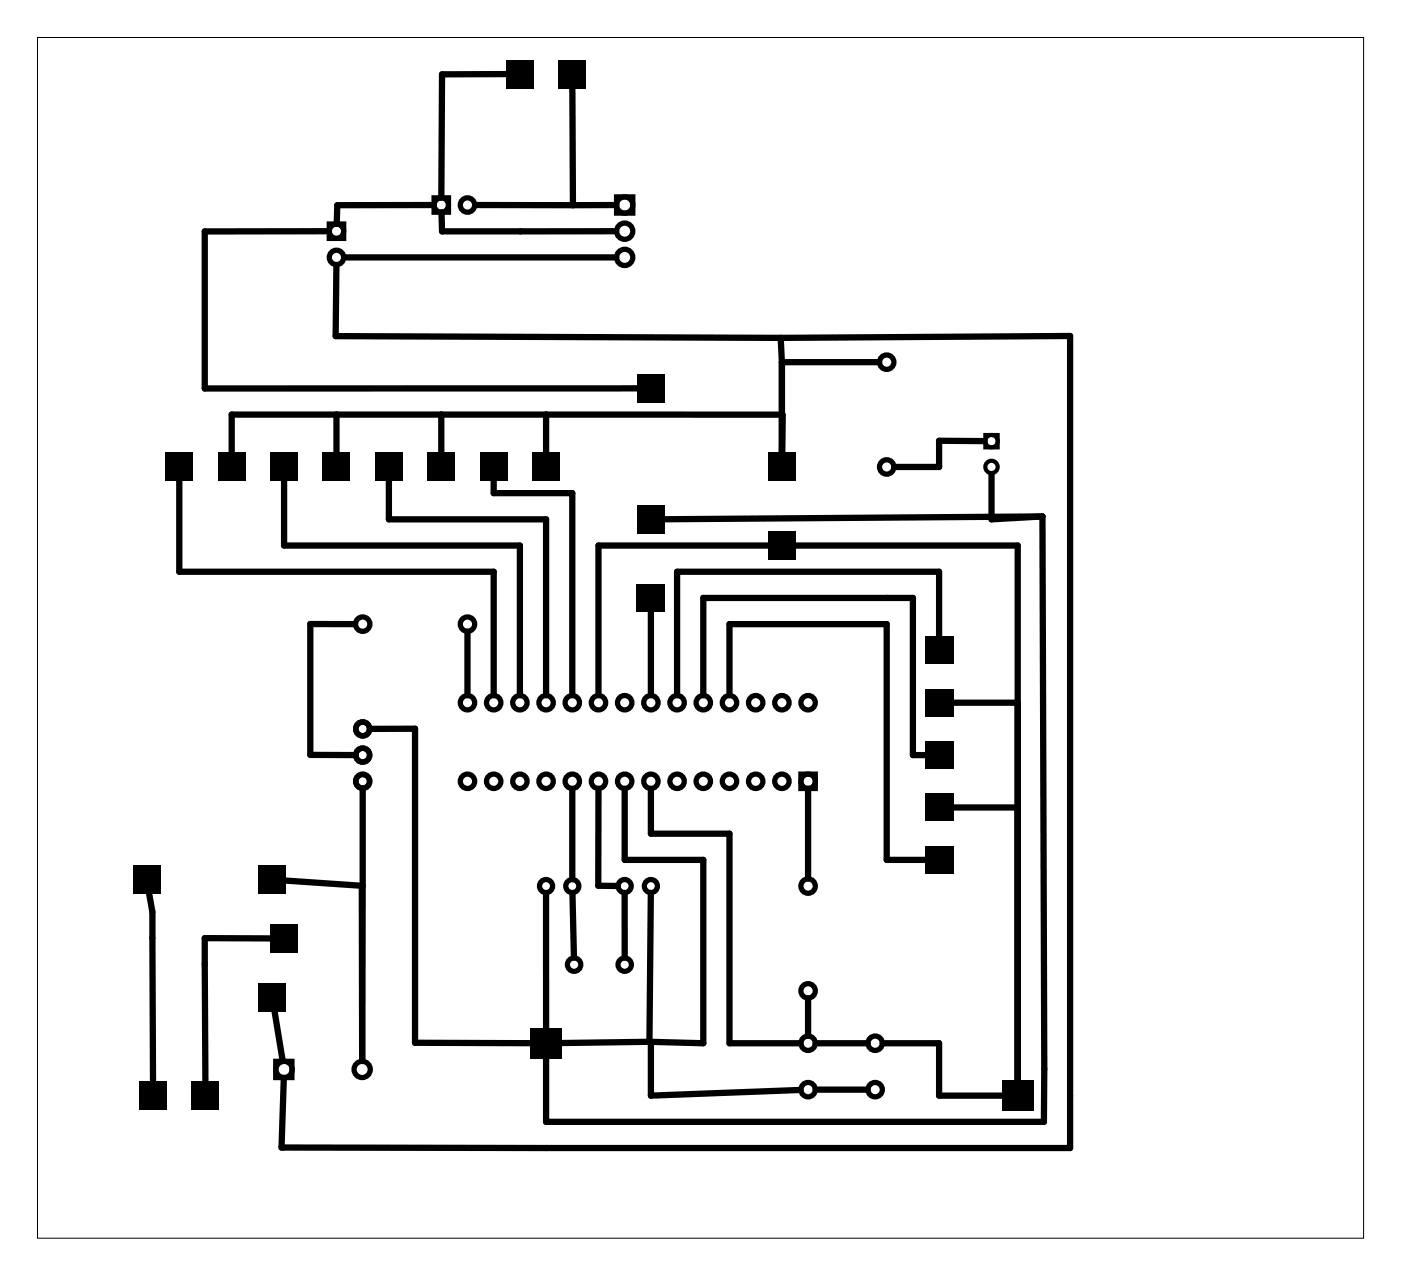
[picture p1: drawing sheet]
<svg xmlns="http://www.w3.org/2000/svg" width="136mm" height="124mm" viewBox="0 0 136 124" stroke-linecap="round" stroke-linejoin="round" font-family="sans-serif">
<path d="M3.6 3.6h128.6v116.5h-128.6z" fill="none" stroke="#000" stroke-width=".1"/>
<g fill="none" stroke="#000" stroke-width=".53">
<circle cx="35.2" cy="73.2" r=".67"/>
<circle cx="35.2" cy="75.8" r=".67"/>
<circle cx="35.2" cy="70.7" r=".67"/>
</g>
<g fill="none" stroke="#000" stroke-width=".51">
<path d="M42.1 19.2h1.4v1.4h-1.4zM59.8 19.1h1.5v1.6h-1.5zM31.9 21.7h1.4v1.4h-1.4zM77.6 75.1h1.4v1.4h-1.4zM26.7 102.9h1.6v1.6h-1.6z"/>
<circle cx="42.8" cy="19.9" r=".7"/>
<circle cx="45.3" cy="19.9" r=".7"/>
<circle cx="60.6" cy="19.9" r=".79"/>
<circle cx="32.6" cy="25" r=".7"/>
<circle cx="32.6" cy="22.4" r=".7"/>
<circle cx="60.6" cy="25" r=".79"/>
<circle cx="60.6" cy="22.4" r=".79"/>
<circle cx="63.1" cy="37.7" r=".7"/>
<circle cx="86" cy="35.1" r=".7"/>
<circle cx="63.1" cy="50.4" r=".7"/>
<circle cx="63.1" cy="58" r=".7"/>
<circle cx="75.8" cy="45.3" r=".7"/>
<circle cx="75.8" cy="52.9" r=".7"/>
<circle cx="86" cy="45.3" r=".7"/>
<circle cx="35.2" cy="60.5" r=".7"/>
<circle cx="45.3" cy="75.8" r=".7"/>
<circle cx="45.3" cy="68.1" r=".7"/>
<circle cx="45.3" cy="60.5" r=".7"/>
<circle cx="47.9" cy="75.8" r=".7"/>
<circle cx="47.9" cy="68.1" r=".7"/>
<circle cx="50.4" cy="75.8" r=".7"/>
<circle cx="50.4" cy="68.1" r=".7"/>
<circle cx="52.9" cy="75.8" r=".7"/>
<circle cx="52.9" cy="68.1" r=".7"/>
<circle cx="55.5" cy="75.8" r=".7"/>
<circle cx="55.5" cy="68.1" r=".7"/>
<circle cx="58" cy="75.8" r=".7"/>
<circle cx="58" cy="68.1" r=".7"/>
<circle cx="60.6" cy="75.8" r=".7"/>
<circle cx="60.6" cy="68.1" r=".7"/>
<circle cx="63.1" cy="75.8" r=".7"/>
<circle cx="63.1" cy="68.1" r=".7"/>
<circle cx="65.6" cy="75.8" r=".7"/>
<circle cx="65.6" cy="68.1" r=".7"/>
<circle cx="68.2" cy="75.8" r=".7"/>
<circle cx="68.2" cy="68.1" r=".7"/>
<circle cx="70.7" cy="75.8" r=".7"/>
<circle cx="70.7" cy="68.1" r=".7"/>
<circle cx="73.3" cy="75.8" r=".7"/>
<circle cx="73.3" cy="68.1" r=".7"/>
<circle cx="75.8" cy="75.8" r=".7"/>
<circle cx="75.8" cy="68.1" r=".7"/>
<circle cx="78.3" cy="75.8" r=".7"/>
<circle cx="78.3" cy="68.1" r=".7"/>
<circle cx="52.9" cy="85.9" r=".64"/>
<circle cx="55.5" cy="85.9" r=".64"/>
<circle cx="60.6" cy="85.9" r=".64"/>
<circle cx="63.1" cy="85.9" r=".64"/>
<circle cx="78.3" cy="96.1" r=".7"/>
<circle cx="78.3" cy="85.9" r=".7"/>
<circle cx="27.5" cy="103.7" r=".79"/>
<circle cx="35.1" cy="103.7" r=".79"/>
<circle cx="78.3" cy="101.2" r=".7"/>
<circle cx="78.3" cy="105.7" r=".7"/>
<circle cx="84.8" cy="101.2" r=".7"/>
<circle cx="84.8" cy="105.7" r=".7"/>
</g>
<g fill="none" stroke="#000" stroke-width=".4">
<path d="M95.5 42.2h1.2v1.2h-1.2z"/>
<circle cx="96.1" cy="42.8" r=".6"/>
<circle cx="96.1" cy="45.3" r=".6"/>
</g>
<g fill="#000">
<path d="M49.1 5.8h2.6v2.8h-2.6zM54.1 5.8h2.7v2.8h-2.7zM61.8 36.3h2.6v2.7h-2.6zM16 43.9h2.7v2.8h-2.7zM21.1 43.9h2.7v2.8h-2.7zM26.2 43.9h2.7v2.8h-2.7zM31.3 43.9h2.7v2.8h-2.7zM36.4 43.9h2.6v2.8h-2.6zM41.4 43.9h2.7v2.8h-2.7zM46.5 43.9h2.7v2.8h-2.7zM51.6 43.9h2.7v2.8h-2.7zM61.8 49h2.6v2.7h-2.6z"/>
<path d="M61.7 56.6h2.8v2.7h-2.8zM74.5 51.5h2.6v2.8h-2.6zM74.5 43.9h2.6v2.8h-2.6zM89.7 77h2.7v2.6h-2.7zM89.7 71.9h2.7v2.7h-2.7zM89.7 66.8h2.7v2.7h-2.7zM89.7 61.7h2.7v2.7h-2.7zM12.9 83.9h2.7v2.8h-2.7zM25.1 95.4h2.6v2.7h-2.6zM25.1 83.9h2.6v2.8h-2.6zM26.2 89.6h2.7v2.8h-2.7zM51.4 99.7h3.1v2.9h-3.1z"/>
<path d="M89.7 82h2.7v2.7h-2.7zM13.5 104.9h2.7v2.7h-2.7zM18.6 104.9h2.7v2.7h-2.7zM97.1 104.8h3.1v2.9h-3.1z"/>
</g>
<g fill="none" stroke="#000" stroke-width=".5">
<circle cx="55.7" cy="93.5" r=".65"/>
<circle cx="60.6" cy="93.5" r=".65"/>
</g>
<g fill="none" stroke="#000" stroke-width=".61">
<path d="M42.1 19.9h-9.4l-.1 1.8M46 19.9h9.5M49.2 7.2h-6.3l-.1 12M55.5 8.4v11.5M59.7 19.9h-4.2M31.9 22.4h-12.1v15.3h42.1M32.6 25.7l-.1 6.9 43.2 .2M33.3 25h26.4M42.8 20.6l.1 1.8h16.8M75.7 32.8l.1 2.3M75.7 32.8l28-.2v78.7h-76.4l.2-6.8M75.8 35.1v9.5l.1-4.4h-53.4v3.8"/>
<path d="M75.8 35.1h9.4M17.4 46.5v8.9h30.5v12M27.5 46.5v6.4h22.9v14.5M32.6 40.2v3.8M37.7 46.5v3.9h15.2v17M42.8 40.2v3.8M47.9 46.5v1.3h7.6v19.6M52.9 40.2v3.8M63.1 58.7v8.7M75.1 52.9h-17.1v14.5M77 52.9h21.7v52M95.4 42.8l-4.4-.1v2.6h-4.3"/>
<path d="M96.1 46v4.4l5-.3M101.1 50.1l.1 58.7h-48.3v-6.3M101.1 50.1l-38.7 .3M34.4 60.5h-4.3v12.7h4.4M35.2 76.4l-.1 26.5v-17l-7.5-.5M35.8 70.7h4.4v30.4l11.3 .1M45.3 61.2v6.2M55.5 76.5v8.8M58 76.5v9.4h1.9M60.6 76.5v6.9h7.6v17.8l-5.2-.2M63.1 76.5v4.3h7.6v20.4h6.9M68.2 67.4v-9.4h20.3v15.2h1.3"/>
<path d="M70.7 67.4v-6.9h15.3v22.9h3.8M78.3 76.5v8.7M91 61.9v-6.5h-25.4v12M92.3 68.1h6.4M92.3 78.3h6.4M14.4 86.5l.4 1.9v16.6M26.3 91h-6.5l.1 14M26.6 98l.8 4.9M52.9 86.6v13.2M55.5 86.6l.1 6.3M60.6 86.6v6.3M63.1 86.6l-.1 14.4"/>
<path d="M78.3 96.8v3.6M63 101l-8.7 .1M63.1 101.1v5.1l14.5-.5M79.1 101.2h5M79.1 105.7h5M85.6 101.2h5.4v5h6.3"/>
</g>
</svg>
